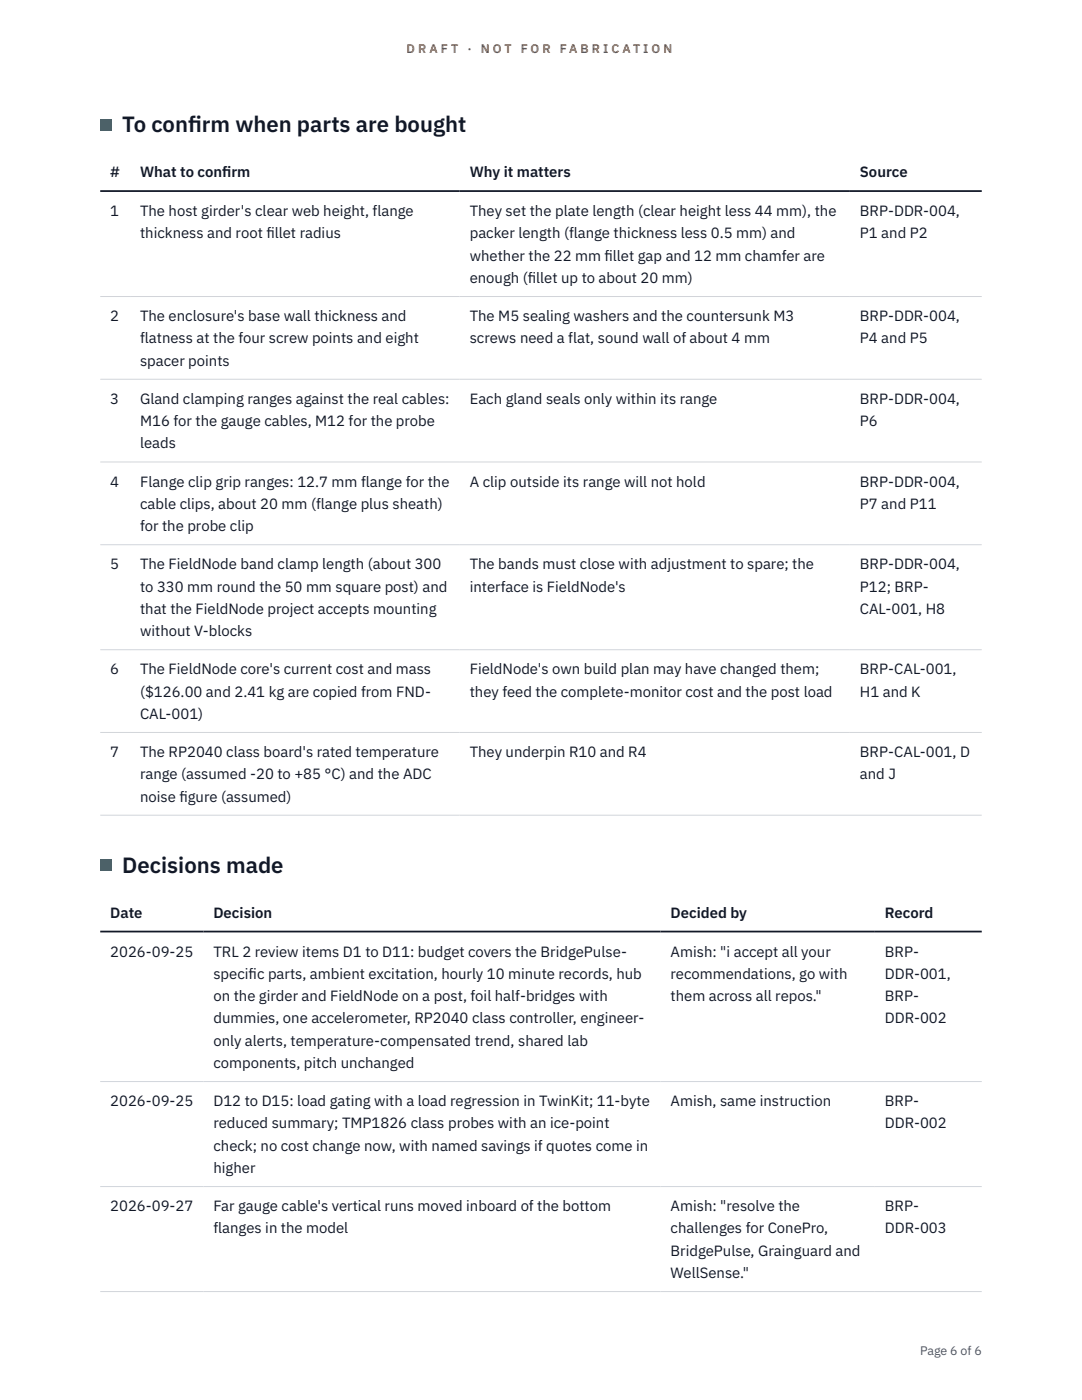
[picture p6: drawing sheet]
<svg xmlns="http://www.w3.org/2000/svg" width="216mm" height="279mm" viewBox="0 0 216 279" stroke-linecap="round" stroke-linejoin="round" font-family="sans-serif">
<defs><g id="words">
<g font-size="4.4" fill="#111827">
<text x="24.4" y="26.4">To conf</text>
<text x="37.5" y="26.4">irm when parts are bought</text>
<text x="24.4" y="174.2">Decisions made</text>
</g>
<g font-size="3" fill="#111827">
<text x="22" y="35.3">#</text>
<text x="27.9" y="35.3">What to conf</text>
<text x="44.3" y="35.3">irm</text>
<text x="93.7" y="35.3">Why it matters</text>
<text x="171.6" y="35.3">Source</text>
<text x="22" y="43.1">1</text>
<text x="27.9" y="43.1">The host girder's clear web height, flange</text>
<text x="27.9" y="47.6">thickness and root f</text>
<text x="53.2" y="47.6">illet radius</text>
<text x="93.7" y="43.1">They set the plate length (clear height less 44 mm), the</text>
<text x="93.7" y="47.6">packer length (flange thickness less 0.5 mm) and</text>
<text x="171.6" y="43.1">BRP-DDR-004,</text>
<text x="171.6" y="47.6">P1 and P2</text>
<text x="93.7" y="52">whether the 22 mm f</text>
<text x="120.6" y="52">illet gap and 12 mm chamfer are</text>
<text x="93.7" y="56.5">enough (f</text>
<text x="105.3" y="56.5">illet up to about 20 mm)</text>
<text x="22" y="64.1">2</text>
<text x="27.9" y="64.1">The enclosure's base wall thickness and</text>
<text x="93.7" y="64.1">The M5 sealing washers and the countersunk M3</text>
<text x="171.6" y="64.1">BRP-DDR-004,</text>
<text x="27.9" y="68.5">flatness at the four screw points and eight</text>
<text x="93.7" y="68.5">screws need a flat, sound wall of about 4 mm</text>
<text x="171.6" y="68.5">P4 and P5</text>
<text x="27.9" y="73">spacer points</text>
<text x="22" y="80.6">3</text>
<text x="27.9" y="80.6">Gland clamping ranges against the real cables:</text>
<text x="93.7" y="80.6">Each gland seals only within its range</text>
<text x="171.6" y="80.6">BRP-DDR-004,</text>
<text x="27.9" y="85.1">M16 for the gauge cables, M12 for the probe</text>
<text x="27.9" y="89.5">leads</text>
<text x="171.6" y="85.1">P6</text>
<text x="22" y="97.1">4</text>
<text x="27.9" y="97.1">Flange clip grip ranges: 12.7 mm flange for the</text>
<text x="27.9" y="101.6">cable clips, about 20 mm (flange plus sheath)</text>
<text x="93.7" y="97.1">A clip outside its range will not hold</text>
<text x="171.6" y="97.1">BRP-DDR-004,</text>
<text x="171.6" y="101.6">P7 and P11</text>
<text x="27.9" y="106">for the probe clip</text>
<text x="22" y="113.6">5</text>
<text x="27.9" y="113.6">The FieldNode band clamp length (about 300</text>
<text x="93.7" y="113.6">The bands must close with adjustment to spare; the</text>
<text x="171.6" y="113.6">BRP-DDR-004,</text>
<text x="27.9" y="118.1">to 330 mm round the 50 mm square post) and</text>
<text x="93.7" y="118.1">interface is FieldNode's</text>
<text x="171.6" y="118.1">P12; BRP-</text>
<text x="27.9" y="122.5">that the FieldNode project accepts mounting</text>
<text x="171.6" y="122.5">CAL-001, H8</text>
<text x="27.9" y="127">without V-blocks</text>
<text x="22" y="134.6">6</text>
<text x="27.9" y="134.6">The FieldNode core's current cost and mass</text>
<text x="93.7" y="134.6">FieldNode's own build plan may have changed them;</text>
<text x="171.6" y="134.6">BRP-CAL-001,</text>
<text x="27.9" y="139">($126.00 and 2.41 kg are copied from FND-</text>
<text x="27.9" y="143.5">CAL-001)</text>
<text x="93.7" y="139">they feed the complete-monitor cost and the post load</text>
<text x="171.6" y="139">H1 and K</text>
<text x="22" y="151.1">7</text>
<text x="27.9" y="151.1">The RP2040 class board's rated temperature</text>
<text x="27.9" y="155.5">range (assumed -20 to +85 °C) and the ADC</text>
<text x="93.7" y="151.1">They underpin R10 and R4</text>
<text x="171.6" y="151.1">BRP-CAL-001, D</text>
<text x="171.6" y="155.5">and J</text>
<text x="27.9" y="160">noise f</text>
<text x="35.8" y="160">igure (assumed)</text>
<text x="22" y="183.1">Date</text>
<text x="42.6" y="183.1">Decision</text>
<text x="133.8" y="183.1">Decided by</text>
<text x="176.6" y="183.1">Record</text>
<text x="22" y="190.9">2026-09-25</text>
<text x="42.6" y="190.9">TRL 2 review items D1 to D11: budget covers the BridgePulse-</text>
<text x="133.8" y="190.9">Amish: &quot;i accept all your</text>
<text x="176.6" y="190.9">BRP-</text>
<text x="42.6" y="195.4">specif</text>
<text x="49.6" y="195.4">ic parts, ambient excitation, hourly 10 minute records, hub</text>
<text x="133.8" y="195.4">recommendations, go with</text>
<text x="176.6" y="195.4">DDR-001,</text>
<text x="42.6" y="199.8">on the girder and FieldNode on a post, foil half-bridges with</text>
<text x="133.8" y="199.8">them across all repos.&quot;</text>
<text x="176.6" y="199.8">BRP-</text>
<text x="42.6" y="204.3">dummies, one accelerometer, RP2040 class controller, engineer-</text>
<text x="42.6" y="208.7">only alerts, temperature-compensated trend, shared lab</text>
<text x="176.6" y="204.3">DDR-002</text>
<text x="42.6" y="213.1">components, pitch unchanged</text>
<text x="22" y="220.8">2026-09-25</text>
<text x="42.6" y="220.8">D12 to D15: load gating with a load regression in TwinKit; 11-byte</text>
<text x="133.8" y="220.8">Amish, same instruction</text>
<text x="176.6" y="220.8">BRP-</text>
<text x="42.6" y="225.2">reduced summary; TMP1826 class probes with an ice-point</text>
<text x="176.6" y="225.2">DDR-002</text>
<text x="42.6" y="229.7">check; no cost change now, with named savings if quotes come in</text>
<text x="42.6" y="234.1">higher</text>
<text x="22" y="241.7">2026-09-27</text>
<text x="42.6" y="241.7">Far gauge cable's vertical runs moved inboard of the bottom</text>
<text x="133.8" y="241.7">Amish: &quot;resolve the</text>
<text x="176.6" y="241.7">BRP-</text>
<text x="42.6" y="246.2">flanges in the model</text>
<text x="133.8" y="246.2">challenges for ConePro,</text>
<text x="133.8" y="250.6">BridgePulse, Grainguard and</text>
<text x="176.6" y="246.2">DDR-003</text>
<text x="133.8" y="255.1">WellSense.&quot;</text>
</g>
<g font-size="2.5" fill="#b45309">
<text x="81.1" y="10.5">D R A F T</text>
<text x="93.3" y="10.5">·</text>
<text x="95.9" y="10.5">N O T</text>
<text x="103.9" y="10.5">F O R</text>
<text x="111.7" y="10.5">F A B R I C A T I O N</text>
</g>
<text font-size="2.5" fill="#4b5563" x="183.6" y="270.3">Page 6 of 6</text>
</g></defs>
<path d="M20 59.2h175.9M20 75.7h175.9M20 92.2h175.9M20 108.7h175.9M20 129.7h175.9M20 146.2h175.9M20 162.7h175.9M20 215.8h175.9M20 236.8h175.9M20 257.8h175.9" fill="none" stroke="#d1d5db" stroke-width=".2"/>
<path d="M20 38.1h175.9M20 185.9h175.9" fill="none" stroke="#111827" stroke-width=".35"/>
<g fill="#0f766e">
<path d="M20 23.8h2.2v2.2h-2.2z"/>
<path d="M20 171.6h2.2v2.2h-2.2z"/>
</g>
<use href="#words"/>
</svg>
